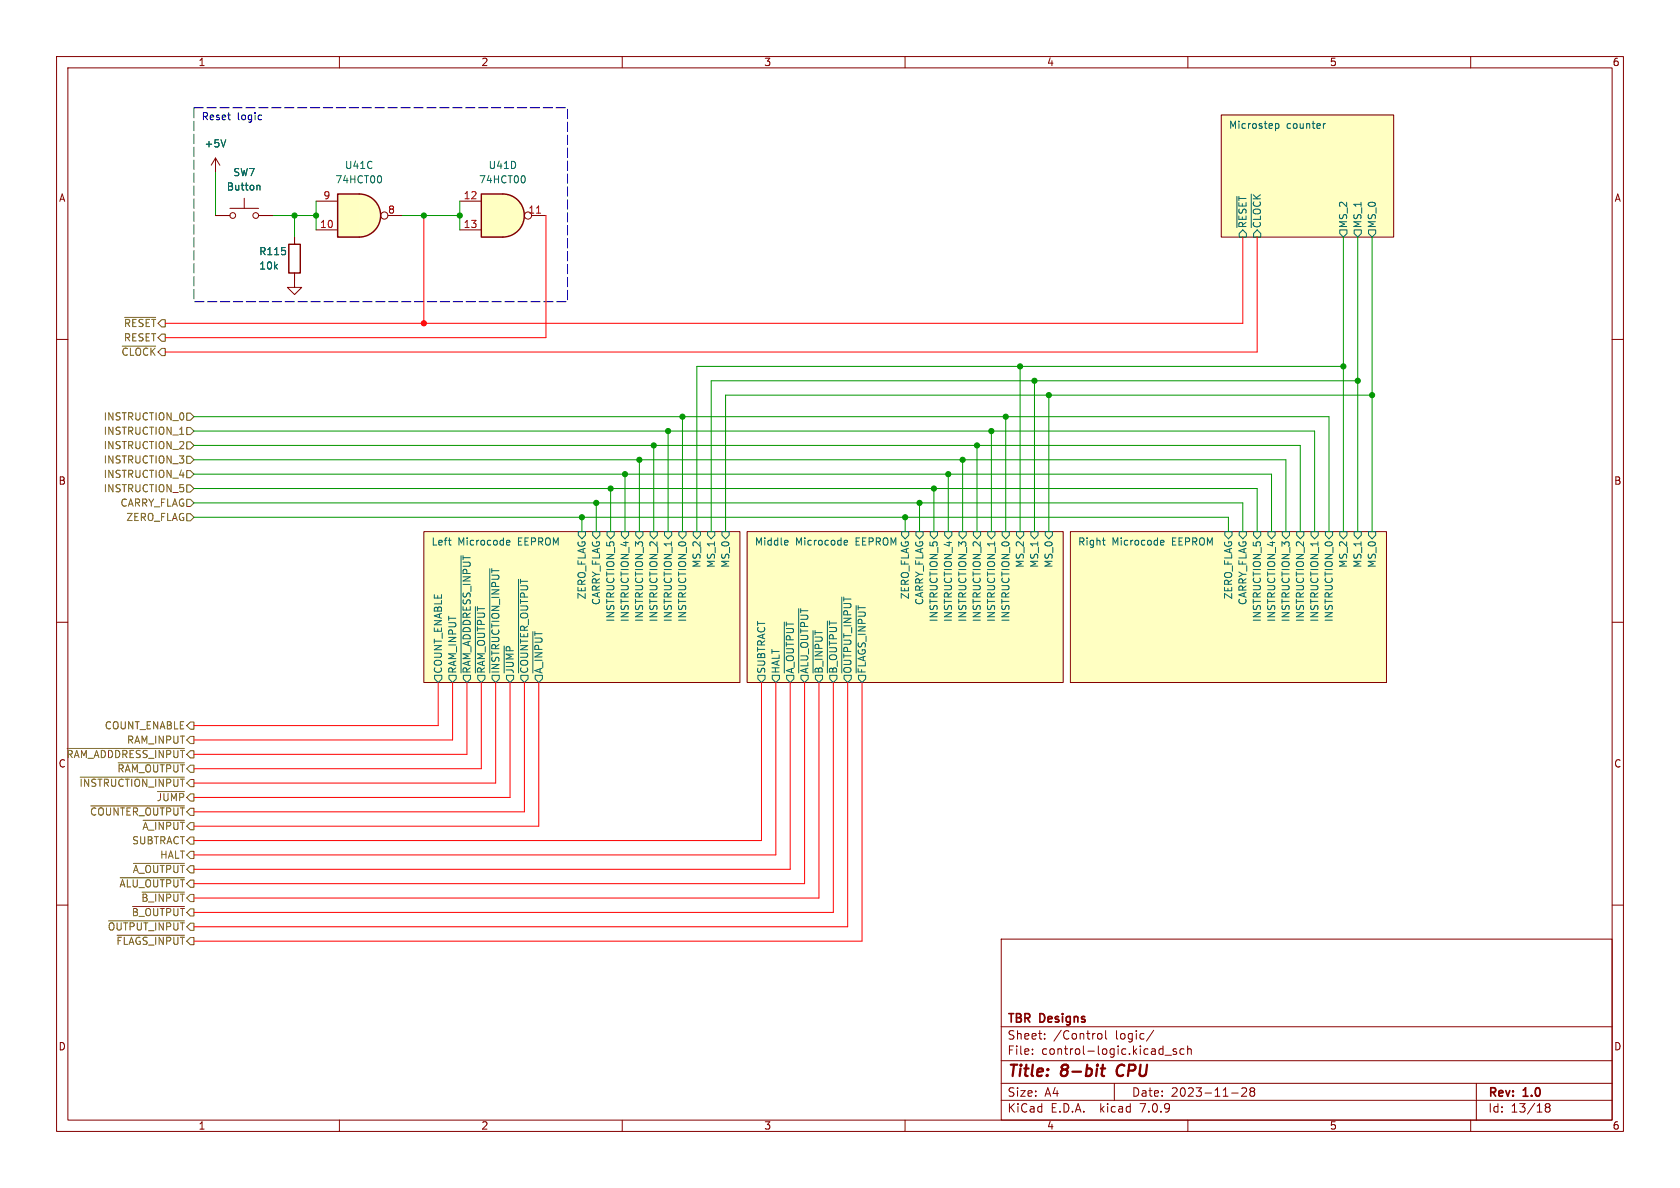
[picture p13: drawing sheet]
<svg xmlns="http://www.w3.org/2000/svg" width="297mm" height="210mm" viewBox="0 0 297 210" stroke-linecap="round" stroke-linejoin="round" font-family="sans-serif">
<defs><g id="words">
<g font-size="2.8" fill="#840000">
<text x="178" y="190.9">Title:</text>
<text x="187.7" y="190.9">8-bit</text>
<text x="198.3" y="190.9">CPU</text>
</g>
<g font-size="2.1" fill="#840000">
<text x="178" y="184">Sheet:</text>
<text x="178" y="181.2">TBR</text>
<text x="183.9" y="181.2">Designs</text>
<text x="186.2" y="184">/Control</text>
<text x="197.2" y="184">logic/</text>
<text x="178" y="186.7">File:</text>
<text x="184.1" y="186.7">control-logic.kicad_sch</text>
<text x="178" y="196.9">KiCad</text>
<text x="178" y="194.1">Size:</text>
<text x="184.7" y="194.1">A4</text>
<text x="185.7" y="196.9">E.D.A.</text>
<text x="194.6" y="196.9">kicad</text>
<text x="200" y="194.1">Date:</text>
<text x="201.8" y="196.9">7.0.9</text>
<text x="207" y="194.1">2023-11-28</text>
<text x="263" y="194.3">Rev:</text>
<text x="263" y="196.9">Id:</text>
<text x="267.1" y="196.9">13/18</text>
<text x="269.4" y="194.3">1.0</text>
</g>
<g font-size="1.8" fill="#840000">
<text x="35" y="11.9">1</text>
<text x="85" y="11.9">2</text>
<text x="135" y="11.9">3</text>
<text x="185" y="11.9">4</text>
<text x="235" y="11.9">5</text>
<text x="285" y="11.9">6</text>
<text x="10.3" y="35.9">A</text>
<text x="285.3" y="35.9">A</text>
<text x="10.3" y="85.9">B</text>
<text x="285.3" y="85.9">B</text>
<text x="10.3" y="135.9">C</text>
<text x="285.3" y="135.9">C</text>
<text x="10.3" y="185.9">D</text>
<text x="285.3" y="185.9">D</text>
<text x="35" y="199.9">1</text>
<text x="85" y="199.9">2</text>
<text x="135" y="199.9">3</text>
<text x="185" y="199.9">4</text>
<text x="235" y="199.9">5</text>
<text x="285" y="199.9">6</text>
</g>
<g font-size="1.8" fill="#0000c2">
<text x="35.6" y="21.3">Reset</text>
<text x="41.9" y="21.3">logic</text>
</g>
<g font-size="1.8" fill="#006464">
<text x="217.2" y="22.9">Microstep</text>
<text x="227.4" y="22.9">counter</text>
<text x="36.1" y="26.3">+5V</text>
<text x="40" y="33.9">Button</text>
<text x="41.1" y="31.3">SW7</text>
<text x="59.2" y="32.6">74HCT00</text>
<text x="60.9" y="30.1">U41C</text>
<text x="84.6" y="32.6">74HCT00</text>
<text x="86.3" y="30.1">U41D</text>
<text x="220.6" y="40.4" transform="rotate(-90 220.6 40.4)">~{RESET}</text>
<text x="223.1" y="40.4" transform="rotate(-90 223.1 40.4)">~{CLOCK}</text>
<text x="238.4" y="40.4" transform="rotate(-90 238.4 40.4)">MS_2</text>
<text x="240.9" y="40.4" transform="rotate(-90 240.9 40.4)">MS_1</text>
<text x="243.4" y="40.4" transform="rotate(-90 243.4 40.4)">MS_0</text>
<text x="45.7" y="45.3">R115</text>
<text x="45.7" y="47.9">10k</text>
<text x="76.2" y="96.5">Left</text>
<text x="80.9" y="96.5">Microcode</text>
<text x="91.7" y="96.5">EEPROM</text>
<text x="124.1" y="100.5" transform="rotate(-90 124.1 100.5)">MS_2</text>
<text x="126.6" y="100.5" transform="rotate(-90 126.6 100.5)">MS_1</text>
<text x="129.1" y="100.5" transform="rotate(-90 129.1 100.5)">MS_0</text>
<text x="133.3" y="96.5">Middle</text>
<text x="140.6" y="96.5">Microcode</text>
<text x="151.4" y="96.5">EEPROM</text>
<text x="181.2" y="100.5" transform="rotate(-90 181.2 100.5)">MS_2</text>
<text x="183.7" y="100.5" transform="rotate(-90 183.7 100.5)">MS_1</text>
<text x="186.3" y="100.5" transform="rotate(-90 186.3 100.5)">MS_0</text>
<text x="190.5" y="96.5">Right</text>
<text x="196.6" y="96.5">Microcode</text>
<text x="207.3" y="96.5">EEPROM</text>
<text x="238.4" y="100.5" transform="rotate(-90 238.4 100.5)">MS_2</text>
<text x="240.9" y="100.5" transform="rotate(-90 240.9 100.5)">MS_1</text>
<text x="243.4" y="100.5" transform="rotate(-90 243.4 100.5)">MS_0</text>
<text x="103.7" y="106" transform="rotate(-90 103.7 106)">ZERO_FLAG</text>
<text x="106.3" y="107.1" transform="rotate(-90 106.3 107.1)">CARRY_FLAG</text>
<text x="160.9" y="106" transform="rotate(-90 160.9 106)">ZERO_FLAG</text>
<text x="163.4" y="107.1" transform="rotate(-90 163.4 107.1)">CARRY_FLAG</text>
<text x="218" y="106" transform="rotate(-90 218 106)">ZERO_FLAG</text>
<text x="220.6" y="107.1" transform="rotate(-90 220.6 107.1)">CARRY_FLAG</text>
<text x="108.8" y="110" transform="rotate(-90 108.8 110)">INSTRUCTION_5</text>
<text x="111.4" y="110" transform="rotate(-90 111.4 110)">INSTRUCTION_4</text>
<text x="113.9" y="110" transform="rotate(-90 113.9 110)">INSTRUCTION_3</text>
<text x="116.4" y="110" transform="rotate(-90 116.4 110)">INSTRUCTION_2</text>
<text x="119" y="110" transform="rotate(-90 119 110)">INSTRUCTION_1</text>
<text x="121.5" y="110" transform="rotate(-90 121.5 110)">INSTRUCTION_0</text>
<text x="166" y="110" transform="rotate(-90 166 110)">INSTRUCTION_5</text>
<text x="168.5" y="110" transform="rotate(-90 168.5 110)">INSTRUCTION_4</text>
<text x="171" y="110" transform="rotate(-90 171 110)">INSTRUCTION_3</text>
<text x="173.6" y="110" transform="rotate(-90 173.6 110)">INSTRUCTION_2</text>
<text x="176.1" y="110" transform="rotate(-90 176.1 110)">INSTRUCTION_1</text>
<text x="178.7" y="110" transform="rotate(-90 178.7 110)">INSTRUCTION_0</text>
<text x="223.1" y="110" transform="rotate(-90 223.1 110)">INSTRUCTION_5</text>
<text x="225.7" y="110" transform="rotate(-90 225.7 110)">INSTRUCTION_4</text>
<text x="228.2" y="110" transform="rotate(-90 228.2 110)">INSTRUCTION_3</text>
<text x="230.7" y="110" transform="rotate(-90 230.7 110)">INSTRUCTION_2</text>
<text x="233.3" y="110" transform="rotate(-90 233.3 110)">INSTRUCTION_1</text>
<text x="235.8" y="110" transform="rotate(-90 235.8 110)">INSTRUCTION_0</text>
<text x="78.3" y="119.2" transform="rotate(-90 78.3 119.2)">COUNT_ENABLE</text>
<text x="80.9" y="119.2" transform="rotate(-90 80.9 119.2)">RAM_INPUT</text>
<text x="83.4" y="119.2" transform="rotate(-90 83.4 119.2)">~{RAM_ADDDRESS_INPUT}</text>
<text x="86" y="119.2" transform="rotate(-90 86 119.2)">~{RAM_OUTPUT}</text>
<text x="88.5" y="119.2" transform="rotate(-90 88.5 119.2)">~{INSTRUCTION_INPUT}</text>
<text x="91" y="119.2" transform="rotate(-90 91 119.2)">~{JUMP}</text>
<text x="93.6" y="119.2" transform="rotate(-90 93.6 119.2)">~{COUNTER_OUTPUT}</text>
<text x="96.1" y="119.2" transform="rotate(-90 96.1 119.2)">~{A_INPUT}</text>
<text x="135.5" y="119.2" transform="rotate(-90 135.5 119.2)">SUBTRACT</text>
<text x="138" y="119.2" transform="rotate(-90 138 119.2)">HALT</text>
<text x="140.6" y="119.2" transform="rotate(-90 140.6 119.2)">~{A_OUTPUT}</text>
<text x="143.1" y="119.2" transform="rotate(-90 143.1 119.2)">~{ALU_OUTPUT}</text>
<text x="145.6" y="119.2" transform="rotate(-90 145.6 119.2)">~{B_INPUT}</text>
<text x="148.2" y="119.2" transform="rotate(-90 148.2 119.2)">~{B_OUTPUT}</text>
<text x="150.7" y="119.2" transform="rotate(-90 150.7 119.2)">~{OUTPUT_INPUT}</text>
<text x="153.3" y="119.2" transform="rotate(-90 153.3 119.2)">~{FLAGS_INPUT}</text>
</g>
<g font-size="1.8" fill="#a90000">
<text x="57.1" y="35.3">9</text>
<text x="81.9" y="35.3">12</text>
<text x="56.5" y="40.4">10</text>
<text x="68.5" y="37.8">8</text>
<text x="81.9" y="40.4">13</text>
<text x="93.3" y="37.8">11</text>
</g>
<g font-size="1.8" fill="#725600">
<text x="21.8" y="58">~{RESET}</text>
<text x="21.4" y="63.1">~{CLOCK}</text>
<text x="21.8" y="60.6">RESET</text>
<text x="18.2" y="77.1">INSTRUCTION_1</text>
<text x="18.2" y="74.5">INSTRUCTION_0</text>
<text x="18.2" y="79.6">INSTRUCTION_2</text>
<text x="18.2" y="82.1">INSTRUCTION_3</text>
<text x="18.2" y="87.2">INSTRUCTION_5</text>
<text x="18.2" y="84.7">INSTRUCTION_4</text>
<text x="21.2" y="89.8">CARRY_FLAG</text>
<text x="22.2" y="92.3">ZERO_FLAG</text>
<text x="18.4" y="129.1">COUNT_ENABLE</text>
<text x="22.3" y="131.7">RAM_INPUT</text>
<text x="11.6" y="134.2">~{RAM_ADDDRESS_INPUT}</text>
<text x="20.7" y="136.8">~{RAM_OUTPUT}</text>
<text x="13.9" y="139.3">~{INSTRUCTION_INPUT}</text>
<text x="27.6" y="141.8">~{JUMP}</text>
<text x="15.8" y="144.4">~{COUNTER_OUTPUT}</text>
<text x="23.3" y="149.5">SUBTRACT</text>
<text x="25.1" y="146.9">~{A_INPUT}</text>
<text x="23.4" y="154.5">~{A_OUTPUT}</text>
<text x="28.2" y="152">HALT</text>
<text x="21" y="157.1">~{ALU_OUTPUT}</text>
<text x="24.9" y="159.6">~{B_INPUT}</text>
<text x="19" y="164.7">~{OUTPUT_INPUT}</text>
<text x="20.5" y="167.2">~{FLAGS_INPUT}</text>
<text x="23.2" y="162.2">~{B_OUTPUT}</text>
</g>
</g></defs>
<g fill="none" stroke="#840000" stroke-width=".18">
<path d="M10 10h277v190h-277zM12 12h273v186h-273zM60 10v2M110 10v2M160 10v2M210 10v2M260 10v2M215.9 20.3h30.5v21.6h-30.5zM10 60h2M285 60h2M74.9 94h55.9v26.7h-55.9zM132.1 94h55.9v26.7h-55.9z"/>
<path d="M189.2 94h55.9v26.7h-55.9zM10 110h2M285 110h2M10 160h2M285 160h2M177 166h108v32h-108zM60 198v2M110 198v2M160 198v2M177 194.5h108M177 191.5h108M177 187.5h108"/>
<path d="M177 181.5h108M182.5 186.3v.1M182.5 185.5v.1M184.7 183.6v.1M184.7 182.8v.1M194.1 182.8l.4-.1 .3 .3v.4l-.1 .2-.4 .1-.2-.1M195.5 182.2v1.3l.2 .2M197 191.5v3M204 182.1l-1.3 2M206 186.5h1.1M208 185.5l-.4-.1-.2 .2 .1 .2 .5 .2v.3h-.6M209.3 185.5l-.4-.1-.3 .3v.4l.1 .2h.6"/>
<path d="M210 184.9v1.5M210 185.5l.2-.1 .3 .1 .1 .9M210 198v2M217.7 193.2h1.2M219.5 192.4l.6-.1 .2 .1 .1 .3-.9 1.1h.9M221.2 192.9l-.2-.2 .2-.4 .5 .1 .1 .2-.3 .3M221.2 192.9l-.2 .3v.3l.2 .3 .5-.1 .1-.2-.1-.4-.2-.2M221.2 192.9h.3M260 198v2M261 191.5v6.5M273.5 195.7l-.3-.2 .3-.4h.2l.3 .3-.3 .3M273.5 195.7l-.3 .3v.3l.3 .3h.2l.3-.3v-.4l-.3-.2"/>
<path d="M273.5 195.7h.2"/>
</g>
<path d="M194.6 188.9h.8M195 188.2l-.2 1.7v.2l.4 .1M197.7 188.5a1.27 1.27 0 0 0 0 1.6" fill="none" stroke="#840000" stroke-width=".4"/>
<g fill="#ffffc2" stroke="#ffffc2" stroke-width=".18">
<path d="M215.9 20.3h30.5v21.6h-30.5z"/>
<path d="M189.2 94h55.9v26.7h-55.9z"/>
<path d="M132.1 94h55.9v26.7h-55.9z"/>
<path d="M74.9 94h55.9v26.7h-55.9z"/>
<path d="M63.5 34.3a3.8 3.8 0 0 1 3.8 3.8 3.8 3.8 0 0 1-3.8 3.8z"/>
</g>
<g fill="none" stroke="#006464" stroke-width=".18">
<path d="M218.7 34.7v5.5M221.2 34.3v5.9M225.5 21.8v1.3M225.5 21.9l.4-.1 .2 .3-.1 .5h-.5M234 21.8v.9M234.3 21.8l-.3 .3M219.7 40.6l.6 .7v.6h-1.2v-.6zM222.2 40.6l.7 .7v.6h-1.3v-.6zM236.9 40.6h1.2v.7l-.6 .6-.6-.6zM239.4 40.6h1.3v.7l-.7 .6-.6-.6zM241.9 40.6h1.3v.7l-.6 .6-.7-.6zM79.3 95.5h.4"/>
<path d="M79.6 96.4h.1M81.5 98.2v20.8M89.6 95.6l.4-.1 .1 .3-.6 .1M89.6 96.3h.5M102.2 94h1.3v.6l-.6 .7-.7-.7zM104.8 94h1.2v.6l-.6 .7-.6-.7zM107.3 94h1.3v.6l-.7 .7-.6-.7zM109.9 94h1.2v.6l-.6 .7-.6-.7zM112.4 94h1.3v.6l-.7 .7-.6-.7zM114.9 94h1.3v.6l-.6 .7-.7-.7zM117.5 94h1.2v.6l-.6 .7-.6-.7zM120 94h1.3v.6l-.7 .7-.6-.7z"/>
<path d="M122.6 94h1.2v.6l-.6 .7-.6-.7zM125.1 94h1.3v.6l-.7 .7-.6-.7zM127.6 94h1.3v.6l-.6 .7-.7-.7zM138.9 95.5l.4 .1v.2l-.6 .1M139.3 96.3l-.4 .1M149.3 95.6l.4-.1 .1 .3-.6 .1M149.3 96.3h.5M159.4 94h1.3v.6l-.7 .7-.6-.7zM161.9 94h1.3v.6l-.6 .7-.7-.7zM164.5 94h1.2v.6l-.6 .7-.6-.7zM167 94h1.3v.6l-.7 .7-.6-.7zM169.5 94h1.3v.6l-.6 .7-.7-.7z"/>
<path d="M172.1 94h1.3v.6l-.7 .7-.6-.7zM174.6 94h1.3v.6l-.6 .7-.7-.7zM177.2 94h1.2v.6l-.6 .7-.6-.7zM179.7 94h1.3v.6l-.7 .7-.6-.7zM182.2 94h1.3v.6l-.6 .7-.7-.7zM184.8 94h1.3v.6l-.7 .7-.6-.7zM194.9 95.5h.5M195.1 96.3l.3 .1M205.2 95.6l.4-.1 .2 .3-.6 .1M205.2 96.3h.5M216.5 94h1.3v.6l-.6 .7-.7-.7zM219.1 94h1.2v.6l-.6 .7-.6-.7z"/>
<path d="M221.6 94h1.3v.6l-.7 .7-.6-.7zM224.2 94h1.2v.6l-.6 .7-.6-.7zM226.7 94h1.3v.6l-.7 .7-.6-.7zM229.2 94h1.3v.6l-.6 .7-.7-.7zM231.8 94h1.2v.6l-.6 .7-.6-.7zM234.3 94h1.3v.6l-.7 .7-.6-.7zM236.9 94h1.2v.6l-.6 .7-.6-.7zM239.4 94h1.3v.6l-.7 .7-.6-.7zM241.9 94h1.3v.6l-.6 .7-.7-.7zM76.8 119.4h1.3v.6l-.6 .7-.7-.7zM79.4 119.4h1.2v.6l-.6 .7-.6-.7zM81.9 119.4h1.3v.6l-.7 .7-.6-.7z"/>
<path d="M84 107.2v11.8M84.5 119.4h1.2v.6l-.6 .7-.6-.7zM86.6 100.5v18.5M87 119.4h1.3v.6l-.7 .7-.6-.7zM89.1 114.2v4.8M89.5 119.4h1.3v.6l-.6 .7-.7-.7zM91.7 102.4v16.6M92.1 119.4h1.2v.6l-.6 .7-.6-.7zM94.2 111.7v7.3M94.6 119.4h1.3v.6l-.7 .7-.6-.7zM134 119.4h1.3v.6l-.7 .7-.6-.7zM136.5 119.4h1.3v.6l-.6 .7-.7-.7z"/>
<path d="M138.7 110v9M139.1 119.4h1.2v.6l-.6 .7-.6-.7zM141.2 107.6v11.4M141.6 119.4h1.3v.6l-.7 .7-.6-.7zM143.7 111.5v7.5M144.1 119.4h1.3v.6l-.6 .7-.7-.7zM146.3 109.8v9.2M146.7 119.4h1.3v.6l-.7 .7-.6-.7zM148.8 105.5v13.5M149.2 119.4h1.3v.6l-.6 .7-.7-.7zM151.4 107.1v11.9M151.8 119.4h1.2v.6l-.6 .7-.6-.7z"/>
</g>
<path d="M59.7 34.3h3.8v7.6h-3.8z" fill="#ffffc2"/>
<path d="M59.7 34.3h3.8a3.8 3.8 0 0 1 3.8 3.8 3.8 3.8 0 0 1-3.8 3.8h-3.8zM51.1 43.2h2v5.1h-2z" fill="none" stroke="#840000" stroke-width=".25"/>
<g fill="none" stroke="#840000" stroke-width=".18">
<path d="M38.1 38.1h2.5M38.1 27.9l-.8 1.3M38.1 27.9v2.6M38.1 27.9l.8 1.3M40.6 36.8h5.1M43.2 35.1v1.7M45.7 38.1h2.6M55.9 35.6h3.8M68.6 38.1h2.5M52.1 48.3v2.5h1.2l-1.2 1.3-1.3-1.3h1.3M52.1 41.9v1.3M55.9 40.6h3.8"/>
<circle cx="41.1" cy="38.1" r=".51"/>
<circle cx="45.2" cy="38.1" r=".51"/>
<circle cx="67.9" cy="38.1" r=".63"/>
</g>
<path d="M39.9 24.7l-.4 1.3M45.6 32.8l.4 .1v.7M67.3 31.1l.2 .4-.2 .8" fill="none" stroke="#006464" stroke-width=".18"/>
<path d="M88.9 34.3a3.8 3.8 0 0 1 3.8 3.8 3.8 3.8 0 0 1-3.8 3.8z" fill="#ffffc2" stroke="#ffffc2" stroke-width=".18"/>
<path d="M85.1 34.3h3.8v7.6h-3.8z" fill="#ffffc2"/>
<path d="M85.1 34.3h3.8a3.8 3.8 0 0 1 3.8 3.8 3.8 3.8 0 0 1-3.8 3.8h-3.8z" fill="none" stroke="#840000" stroke-width=".25"/>
<g fill="none" stroke="#840000" stroke-width=".18">
<path d="M38.1 38.1h2.5M45.7 38.1h2.6M81.3 35.6h3.8M94 38.1h2.5M52.1 41.9v1.3M52.1 48.3v1.2M81.3 40.6h3.8"/>
<circle cx="93.3" cy="38.1" r=".63"/>
</g>
<path d="M94.9 37.7h.7" fill="none" stroke="#a90000" stroke-width=".18"/>
<path d="M39.9 24.7l-.4 1.3M45.6 32.8l.4 .1v.7M92.7 31.1l.2 .4-.2 .8" fill="none" stroke="#006464" stroke-width=".18"/>
<g fill="none" stroke="#725600" stroke-width=".18">
<path d="M22 56.1h5.5M27.9 59.7l.7-.6h.6v1.2h-.6zM21.6 61.2h5.9M33 75.6h.7l.6 .6-.6 .6h-.7zM33 73h.7l.6 .7-.6 .6h-.7zM33 78.1h.7l.6 .6-.6 .7h-.7zM33 85.7h.7l.6 .7-.6 .6h-.7zM33 88.3h.7l.6 .6-.6 .6h-.7zM33 83.2h.7l.6 .6-.6 .7h-.7zM33 80.6h.7l.6 .7-.6 .6h-.7zM33 90.8h.7l.6 .6-.6 .7h-.7zM11.9 132.3h20.7"/>
<path d="M14.2 137.4h18.4M20.9 134.8h11.7M27.8 139.9h4.8M33.7 130.2h.6v1.2h-.6l-.7-.6zM33.7 127.6h.6v1.3h-.6l-.7-.6zM16 142.5h16.6M21.2 155.2h11.4M23.6 152.6h9M25.1 157.7h7.5M25.3 145h7.3M33.7 150.5h.6v1.3h-.6l-.7-.7zM33.7 148h.6v1.2h-.6l-.7-.6z"/>
<path d="M19.2 162.8h13.4M20.7 165.3h11.9M23.4 160.2h9.2"/>
</g>
<path d="M46.1 20.3l.1 .1M46.2 21.1l-.1 .1" fill="none" stroke="#0000c2" stroke-width=".18"/>
<path d="M34.3 19.1h66v34.2h-66v-34.2" fill="none" stroke="#0000c2" stroke-width=".18" stroke-dasharray="1.7 .6"/>
<g fill="none" stroke="#f00" stroke-width=".18">
<path d="M74.9 38.1v19.1M96.5 38.1v21.6h-67.3M219.7 41.9v15.3h-190.5M222.2 41.9v20.3h-193M77.5 120.7v7.6h-43.2M80 120.7v10.1h-45.7M82.5 120.7v12.7h-48.2M85.1 120.7v15.2h-50.8M87.6 120.7v17.7h-53.3M90.2 120.7v20.3h-55.9M92.7 120.7v22.8h-58.4M95.2 120.7v25.4h-60.9"/>
<path d="M134.6 120.7v27.9h-100.3M137.2 120.7v30.4h-102.9M139.7 120.7v33h-105.4M142.2 120.7v35.5h-107.9M144.8 120.7v38.1h-110.5M147.3 120.7v40.6h-113M149.9 120.7v43.1h-115.6M152.4 120.7v45.7h-118.1"/>
</g>
<g fill="none" stroke="#009600" stroke-width=".18">
<path d="M38.1 30.5v7.6M48.3 38.1h7.6M52.1 38.1v3.8M55.9 35.6v5M71.1 38.1h10.2M81.3 35.6v5M237.5 41.9v52.1M240 41.9v52.1M242.6 41.9v52.1M34.3 73.7h200.6v20.3M34.3 78.7h195.6v15.3M34.3 76.2h198.1v17.8"/>
<path d="M115.6 78.7v15.3M118.1 76.2v17.8M120.6 73.7v20.3M172.7 78.7v15.3M175.3 76.2v17.8M177.8 73.7v20.3M180.3 64.8v29.2M182.9 67.3v26.7M185.4 69.9v24.1M237.5 64.8h-114.3v29.2M240 67.3h-114.3v26.7M242.6 69.9h-114.3v24.1"/>
<path d="M34.3 81.3h193v12.7M34.3 86.4h187.9v7.6M34.3 83.8h190.5v10.2M34.3 91.4h182.9v2.6M34.3 88.9h185.4v5.1M102.9 91.4v2.6M105.4 88.9v5.1M107.9 86.4v7.6M110.5 83.8v10.2M113 81.3v12.7M160 91.4v2.6M162.6 88.9v5.1"/>
<path d="M165.1 86.4v7.6M167.6 83.8v10.2M170.2 81.3v12.7"/>
</g>
<g fill="#009600" stroke="#009600" stroke-width=".18">
<circle cx="52.1" cy="38.1" r=".46"/>
<circle cx="55.9" cy="38.1" r=".46"/>
<circle cx="107.9" cy="86.4" r=".46"/>
<circle cx="110.5" cy="83.8" r=".46"/>
<circle cx="105.4" cy="88.9" r=".46"/>
<circle cx="165.1" cy="86.4" r=".46"/>
<circle cx="167.6" cy="83.8" r=".46"/>
<circle cx="170.2" cy="81.3" r=".46"/>
<circle cx="175.3" cy="76.2" r=".46"/>
<circle cx="172.7" cy="78.7" r=".46"/>
<circle cx="182.9" cy="67.3" r=".46"/>
<circle cx="177.8" cy="73.7" r=".46"/>
<circle cx="81.3" cy="38.1" r=".46"/>
<circle cx="74.9" cy="38.1" r=".46"/>
<circle cx="102.9" cy="91.4" r=".46"/>
<circle cx="113" cy="81.3" r=".46"/>
<circle cx="115.6" cy="78.7" r=".46"/>
<circle cx="118.1" cy="76.2" r=".46"/>
<circle cx="120.6" cy="73.7" r=".46"/>
<circle cx="160" cy="91.4" r=".46"/>
<circle cx="162.6" cy="88.9" r=".46"/>
<circle cx="237.5" cy="64.8" r=".46"/>
<circle cx="180.3" cy="64.8" r=".46"/>
<circle cx="185.4" cy="69.9" r=".46"/>
<circle cx="242.6" cy="69.9" r=".46"/>
<circle cx="240" cy="67.3" r=".46"/>
</g>
<circle cx="74.9" cy="57.2" r=".46" fill="#f00" stroke="#f00" stroke-width=".18"/>
<use href="#words"/>
</svg>
